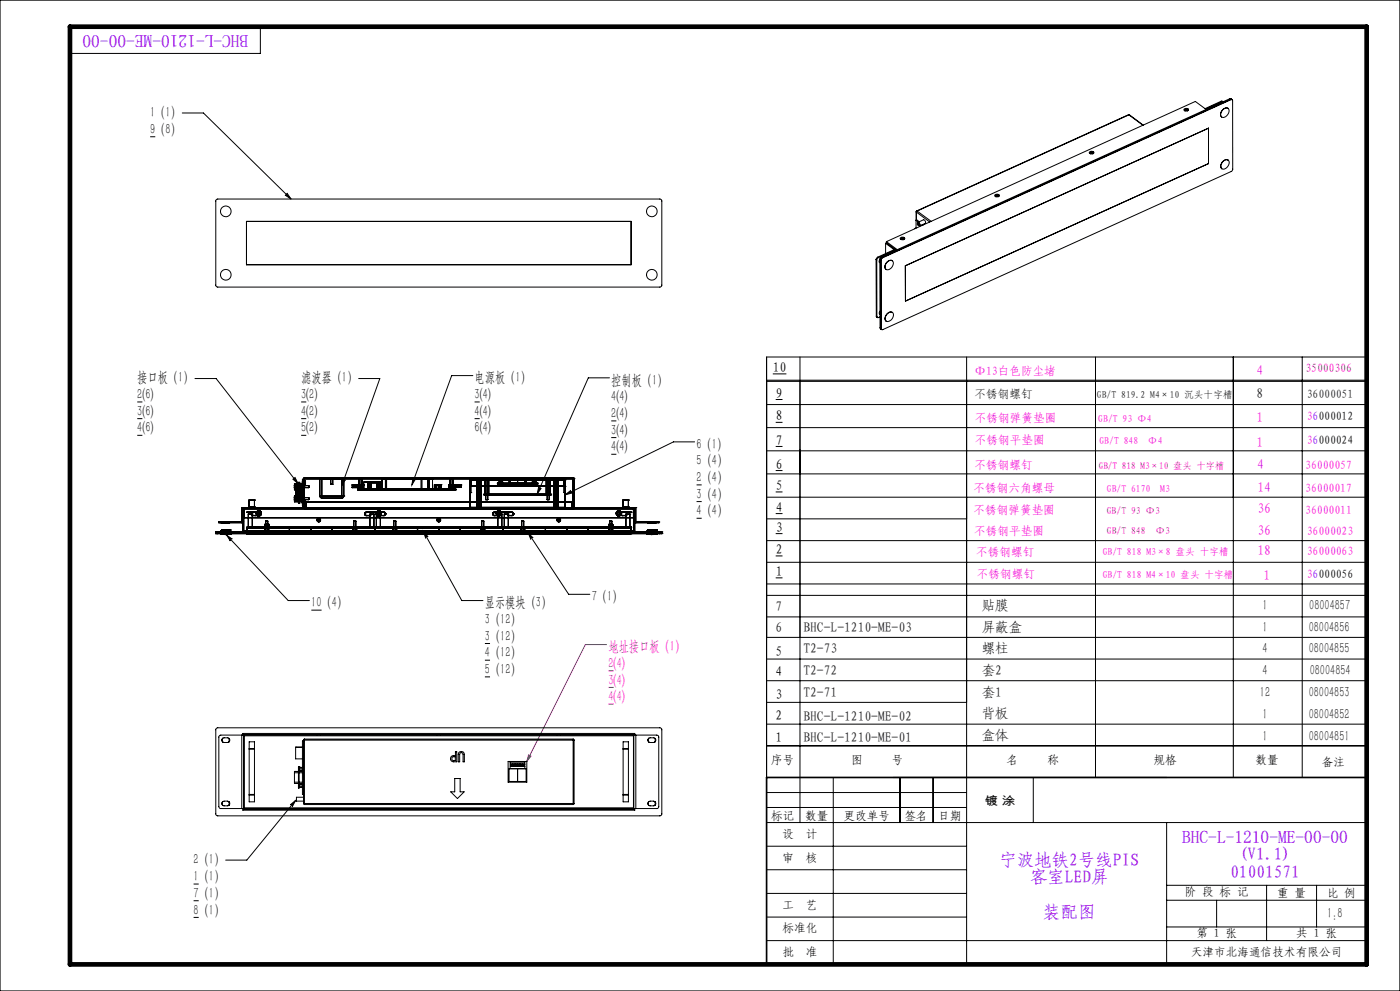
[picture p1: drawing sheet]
<svg xmlns="http://www.w3.org/2000/svg" width="420mm" height="297mm" viewBox="0 0 420 297" stroke-linecap="round" stroke-linejoin="round" font-family="sans-serif">
<defs><g id="words">
<g font-size="5.2" fill="#8000ff">
<text x="74.5" y="10.6" transform="rotate(-180 74.5 10.6)">BHC-L-1210-ME-00-00</text>
<text x="354.6" y="252.6">BHC-L-1210-ME-00-00</text>
<text x="371.7" y="257.8">(V1.1)</text>
<text x="299.8" y="259.5">宁波地铁2号线PIS</text>
<text x="369" y="263.1">01001571</text>
<text x="309" y="264.8">客室LED屏</text>
<text x="312.9" y="275.2">装配图</text>
</g>
<g font-size="4.4">
<text x="45" y="35.1">1（1）</text>
<text x="45" y="40.1">9（8）</text>
<text x="41.2" y="114.6">接口板（1）</text>
<text x="41.2" y="119.6">2(6)</text>
<text x="90.3" y="114.6">滤波器（1）</text>
<text x="90.3" y="119.6">3(2)</text>
<text x="142.4" y="114.6">电源板（1）</text>
<text x="142.4" y="119.6">3(4)</text>
<text x="183.4" y="115.3">控制板（1）</text>
<text x="41.2" y="124.6">3(6)</text>
<text x="90.3" y="124.6">4(2)</text>
<text x="142.4" y="124.6">4(4)</text>
<text x="183.4" y="120.3">4(4)</text>
<text x="183.4" y="125.3">2(4)</text>
<text x="41.2" y="129.6">4(6)</text>
<text x="90.3" y="129.6">5(2)</text>
<text x="142.4" y="129.6">6(4)</text>
<text x="183.4" y="130.3">3(4)</text>
<text x="183.4" y="135.3">4(4)</text>
<text x="209" y="134.4">6（1）</text>
<text x="209" y="139.4">5（4）</text>
<text x="209" y="144.5">2（4）</text>
<text x="209" y="149.5">3（4）</text>
<text x="209" y="154.5">4（4）</text>
<text x="93.4" y="182">10（4）</text>
<text x="145.5" y="182">显示模块（3）</text>
<text x="177.6" y="180.1">7（1）</text>
<text x="378.7" y="182.9">1</text>
<text x="392.8" y="182.7">08004857</text>
<text x="145.5" y="187">3（12）</text>
<text x="145.5" y="192">3（12）</text>
<text x="378.7" y="189.3">1</text>
<text x="392.6" y="189.3">08004856</text>
<text x="145.5" y="197">4（12）</text>
<text x="378.7" y="195.7">4</text>
<text x="392.6" y="195.8">08004855</text>
<text x="145.5" y="202">5（12）</text>
<text x="378.7" y="202.2">4</text>
<text x="392.9" y="202.2">08004854</text>
<text x="378" y="209">12</text>
<text x="392.6" y="209">08004853</text>
<text x="378.7" y="215.4">1</text>
<text x="392.6" y="215.4">08004852</text>
<text x="378.7" y="222.1">1</text>
<text x="392.6" y="222.1">08004851</text>
<text x="58.1" y="259.1">2（1）</text>
<text x="58.1" y="269.1">7（1）</text>
<text x="58.1" y="264.1">1（1）</text>
<text x="58.1" y="274.1">8（1）</text>
<text x="398.1" y="275.1">1:8</text>
</g>
<g font-size="4.4" fill="#f00">
<text x="182.6" y="195.2">地址接口板（1）</text>
<text x="182.6" y="200.2">2(4)</text>
<text x="182.6" y="205.2">3(4)</text>
<text x="182.6" y="210.2">4(4)</text>
</g>
<g font-size="4.1">
<text x="231.8" y="111.5">10</text>
<text x="232.7" y="119.2">9</text>
<text x="232.7" y="126">8</text>
<text x="232.7" y="133.2">7</text>
<text x="232.7" y="140.4">6</text>
<text x="232.7" y="146.9">5</text>
<text x="232.7" y="153.3">4</text>
<text x="232.7" y="159.3">3</text>
<text x="232.7" y="166">2</text>
<text x="232.7" y="172.6">1</text>
<text x="232.6" y="196.6">5</text>
<text x="232.6" y="202.5">4</text>
<text x="232.6" y="209.5">3</text>
<text x="232.6" y="215.9">2</text>
<text x="232.6" y="222.4">1</text>
</g>
<g font-size="4.1" fill="#f0f">
<text x="376.9" y="112.4">4</text>
<text x="376.9" y="126.5">1</text>
<text x="376.9" y="134.1">1</text>
<text x="377.1" y="140.5">4</text>
<text x="377.2" y="147.4">14</text>
<text x="377.2" y="153.8">36</text>
<text x="377.2" y="160.3">36</text>
<text x="377.2" y="166.4">18</text>
<text x="379.1" y="173.7">1</text>
</g>
<g font-size="4.1" fill="#191924">
<text x="376.9" y="119.4">8</text>
<text x="232.6" y="183">7</text>
<text x="294.5" y="182.9">贴膜</text>
<text x="232.6" y="189.3">6</text>
<text x="241" y="189.3">BHC-L-1210-ME-03</text>
<text x="294.5" y="189.3">屏蔽盒</text>
<text x="241" y="195.7">T2-73</text>
<text x="294.5" y="195.7">螺柱</text>
<text x="241" y="202.3">T2-72</text>
<text x="294.5" y="202.3">套2</text>
<text x="241" y="208.8">T2-71</text>
<text x="294.5" y="208.8">套1</text>
<text x="241" y="216">BHC-L-1210-ME-02</text>
<text x="294.5" y="215.2">背板</text>
<text x="294.5" y="221.8">盒体</text>
<text x="241" y="222.5">BHC-L-1210-ME-01</text>
</g>
<g font-size="3.5" fill="#f0f">
<text x="292.3" y="112.3">Φ13白色防尘堵</text>
<text x="392" y="126">36000012</text>
<text x="292.5" y="126.6">不锈钢弹簧垫圈</text>
<text x="292.5" y="133.1">不锈钢平垫圈</text>
<text x="392" y="133.1">36000024</text>
<text x="292.3" y="140.5">不锈钢螺钉</text>
<text x="391.6" y="140.5">36000057</text>
<text x="292.1" y="147.5">不锈钢六角螺母</text>
<text x="391.6" y="147.5">36000017</text>
<text x="292" y="154">不锈钢弹簧垫圈</text>
<text x="391.6" y="154">36000011</text>
<text x="292.3" y="160.3">不锈钢平垫圈</text>
<text x="392" y="160.3">36000023</text>
<text x="292.8" y="166.6">不锈钢螺钉</text>
<text x="392" y="166.4">36000063</text>
<text x="293" y="173.1">不锈钢螺钉</text>
<text x="392" y="173.1">36000056</text>
</g>
<text font-size="3.5" fill="#f00" x="391.6" y="111.6">35000306</text>
<g font-size="3.5" fill="#191924">
<text x="292.3" y="119.4">不锈钢螺钉</text>
<text x="392" y="119.4">36000051</text>
</g>
<g font-size="3.5">
<text x="231.4" y="229.1">序号</text>
<text x="255.4" y="229.1">图</text>
<text x="267.6" y="229.1">号</text>
<text x="302" y="229.1">名</text>
<text x="314.3" y="229.1">称</text>
<text x="346.1" y="229.1">规格</text>
<text x="376.7" y="229.1">数量</text>
<text x="396.5" y="229.7">备注</text>
<text x="231.4" y="245.7">标记</text>
<text x="241.6" y="245.7">数量</text>
<text x="253.1" y="245.7">更改单号</text>
<text x="271.4" y="245.7">签名</text>
<text x="281.5" y="245.7">日期</text>
<text x="295.4" y="241.1">镀 涂</text>
<text x="234.8" y="251.2">设</text>
<text x="241.7" y="251.2">计</text>
<text x="234.8" y="258.2">审</text>
<text x="241.7" y="258.2">核</text>
<text x="355.4" y="268.6">阶 段 标 记</text>
<text x="383.1" y="268.8">重 量</text>
<text x="398.1" y="268.7">比 例</text>
<text x="234.8" y="272.5">工</text>
<text x="241.7" y="272.5">艺</text>
<text x="234.8" y="279.5">标准化</text>
<text x="358.9" y="280.9">第 1 张</text>
<text x="388.9" y="280.9">共 1 张</text>
<text x="234.8" y="286.5">批</text>
<text x="241.7" y="286.5">准</text>
<text x="357.3" y="286.5">天津市北海通信技术有限公司</text>
</g>
<text font-size="2.9" fill="#191924" x="329.1" y="119.4">GB/T 819.2 M4×10 沉头十字槽</text>
<g font-size="2.9" fill="#f0f">
<text x="329.5" y="126.6">GB/T 93 Φ4</text>
<text x="329.8" y="133.1">GB/T 848</text>
<text x="344.4" y="133.1">Φ4</text>
<text x="332.1" y="147.5">GB/T 6170</text>
<text x="348.1" y="147.5">M3</text>
<text x="330.8" y="166.4">GB/T 818 M3×8 盘头 十字槽</text>
<text x="330.8" y="173.1">GB/T 818 M4×10 盘头 十字槽</text>
</g>
<g font-size="2.9" fill="#f00">
<text x="332" y="154">GB/T 93 Φ3</text>
<text x="332.1" y="160.1">GB/T 848</text>
<text x="346.6" y="160.1">Φ3</text>
</g>
<text font-size="2.8" fill="#f00" x="329.6" y="140.5">GB/T 818 M3×10 盘头 十字槽</text>
</g></defs>
<g fill="none" stroke="#000" stroke-width=".3">
<path d="M78.1 8v8h-57.1M54.7 33.9h6.3l26.3 25.8M45 41h1.6M86.1 58l1.2 1.7-1.7-1.2zM58.5 113.4h6.3l24.6 31.6M107.6 113.4h6.3l-11.3 32.1M141.9 112.6h-6.4l-11.9 32.7M182.8 113.2h-6.3l-15.4 34.9M230 113.9h180M230 107h180M230 114.3h180M231.8 112.1h4.1"/>
<path d="M232.7 119.7h2M240 107v139.5M290 107v182M328.6 107v126M370 107v126M390.7 107v126M41.2 120.5h1.5M41.2 125.5h1.5M41.2 130.5h1.5M90.3 120.5h1.6M90.3 125.5h1.6M90.3 130.5h1.6"/>
<path d="M142.4 120.5h1.5M142.4 125.5h1.5M183.4 126.1h1.5M183.4 131.1h1.5M183.4 136.1h1.5M208.4 132.4h-6.4l-32.5 15.9M230 135.1h180M230 121.2h180M230 128.2h180M232.7 133.8h2M232.7 126.6h2M87.9 143.6l.6-.5 .9 1.9z"/>
<path d="M102.8 143.5a.4 .4 0 0 0 .3 .5 .4 .4 0 0 0 .5-.2l-1 1.7zM123.9 143.3a.4 .4 0 0 0 .2 .5 .4 .4 0 0 0 .5-.2l-1 1.7zM127.1 159.3l1.3 1.6a.41 .41 0 0 0-.5-.1 .41 .41 0 0 0-.2 .5zM127.1 159.3l11.4 20.7h6.4M158.5 159.8l1.4 1.4a.4 .4 0 0 0-.5-.1 .4 .4 0 0 0-.2 .5zM158.5 159.8l12.1 18.3h6.4M161.6 146.1l.7 .3-1.2 1.7zM169.5 148.3l1.7-1.3 .3 .8zM209 145.3h1.5M209 150.3h1.5M209 155.3h1.5M230 149h180"/>
<path d="M230 155.5h60M230 142h180M232.7 141h2M232.7 147.4h2M232.7 153.9h2M232.7 159.9h2M68 160.4l1.7 1.2a.4 .4 0 0 0-.6 0 .4 .4 0 0 0 0 .5zM68 160.4l18.5 19.6h6.3M230 162h180M230 175h180M230 168.5h180M230 178.4h179.5"/>
<path d="M232.7 166.6h2M232.7 173.2h2M93.4 182.9h3.1M145.5 192.9h1.5M145.5 197.9h1.5M230 184.9h180M230 197.5h180M230 191h180M145.5 202.9h1.5M230 217h180M230 210.5h60M230 204h180"/>
<path d="M88.7 239.9l-14.7 17.9h-6.3M230 223.5h180M230 237.5h60M250 233v56M270 233v13.5M280 233v13.5M310 233v13.5M87.1 241.2l1.6-1.3-1 1.8a.4 .4 0 0 0-.1-.5 .4 .4 0 0 0-.5 0zM230 246.5h180M230 242h60M230 253.6h60M350 246.5v42.5"/>
<path d="M58.1 264.9h1.5M58.1 269.9h1.5M58.1 274.9h1.5M230 260.7h60M230 267.8h60M230 274.8h60M350 269.8h60M350 265.3h60M350 277.8h60M365 269.8v8M380 265.3v16.6M395 265.3v12.5"/>
<path d="M230 281.9h180"/>
</g>
<path d="M182 193.2h-6.4l-17.6 35M182.6 201h1.5M182.6 206h1.5M182.6 211h1.5M158.6 226.2l.7 .4-1.3 1.6z" fill="none" stroke="#f00" stroke-width=".3"/>
<path d="M0 0h420v297h-420zM230 107v126M268 233h82" fill="none" stroke="#000" stroke-width=".35"/>
<path d="M410 233h-180v56" fill="none" stroke="#000" stroke-width=".5"/>
<path d="M21 8h389v281h-389z" fill="none" stroke="#000" stroke-width="1.4"/>
<g fill="#000">
<path d="M-.1 43v1.7zM-.1 141.1v2.1zM-.1 145.5v2zM-.1 143.5v2.1zM-.1 147.8v1.9zM-.1 142.9v2.1zM-.1 144v1.3zM-.1 151.1v1.9zM-.1 229.7v1.9zM86.1 58l1.2 1.7-1.7-1.2z"/>
<path d="M-.1 157.3v2zM-.1 159.7v2zM-.1 161.6v2zM-.1 159.1v2zM-.1 160.2v1.3zM87.9 143.6l.6-.5 .9 1.9zM102.8 143.5a.4 .4 0 0 0 .3 .5 .4 .4 0 0 0 .5-.2l-1 1.7zM123.9 143.3a.4 .4 0 0 0 .2 .5 .4 .4 0 0 0 .5-.2l-1 1.7zM161.6 146.1l.7 .3-1.2 1.7zM169.5 148.3l1.7-1.3 .3 .8zM127.1 159.3l1.3 1.6a.41 .41 0 0 0-.5-.1 .41 .41 0 0 0-.2 .5zM158.5 159.8l1.4 1.4a.4 .4 0 0 0-.5-.1 .4 .4 0 0 0-.2 .5zM68 160.4l1.7 1.2a.4 .4 0 0 0-.6 0 .4 .4 0 0 0 0 .5zM87.1 241.2l1.6-1.3-1 1.8a.4 .4 0 0 0-.1-.5 .4 .4 0 0 0-.5 0z"/>
</g>
<path d="M158.6 226.2l.7 .4-1.3 1.6z" fill="#f00"/>
<g fill="none" stroke="#000" stroke-width=".3">
<path d="M338.5 34.4h.3M338.5 34.4h.2M338.5 34.4l-63.5 28.8M338.7 34.4h.1M338.7 34.4l-63.6 28.8M338.7 34.4l4.2 3.1M338.8 34.4l4.2 3.1M355.2 32.7a.62 .62 0 0 1 .8-.3 .62 .62 0 0 1 .4 .7 .66 .66 0 0 1-.7 .2 .66 .66 0 0 1-.5-.6zM355.4 33.1a.61 .61 0 0 1 .9 0M355.5 33.2l-.1-.1a.47 .47 0 0 1 .5-.3 .47 .47 0 0 1 .4 .4M355.5 33.2l.3-.2 .4 .2M361.8 32.8l-3.2-2.4-92.7 42"/>
<path d="M366.1 34.3l.4 .8M366.4 30.3l.5 .2M366.4 30.3l-4.9 2.3M366.4 30.3l.2 .2M366.6 30.5h.3M366.6 30.5l-4.9 2.2M366.9 32.9a.98 .98 0 0 1 1.2-.5 .98 .98 0 0 1 .6 1.3 1.52 1.52 0 0 1-2.4 1.2l-.1-.9zM368.4 32.5a1.8 1.8 0 0 0-2.3 1.8M368.4 32.5h.1M368.9 29.6l.6 .2M368.9 29.6l.3 .2M368.9 29.6l-104.5 47.4"/>
<path d="M369.2 29.8h.3M369.2 29.8l.1 .1M369.2 29.8l-104.5 47.3M369.3 29.9h.3l.2 .3v20.6l-.4 .6-104.5 47.4h-.4l-.1-.3M369.3 29.9l-104.5 47.4M369.5 29.8l.1 .1M64.8 59.9l.4-.2h132.8l.5 .4v25.5l-.5 .4h-132.8l-.5-.4zM298.5 58.4a.64 .64 0 0 1 .8-.3 .64 .64 0 0 1 .4 .7 .69 .69 0 0 1-.8 .2 .69 .69 0 0 1-.4-.6zM298.6 58.8a.61 .61 0 0 1 1 0M298.7 58.9a.43 .43 0 0 1 .4-.4 .43 .43 0 0 1 .4 .4M298.8 58.9l.2-.2 .5 .2M326.9 45.5a.63 .63 0 0 1 .8-.2 .63 .63 0 0 1 .3 .7 .83 .83 0 0 1-1.2-.3z"/>
<path d="M327.1 46.1a.43 .43 0 0 1 .4-.5 .43 .43 0 0 1 .4 .5M327.1 46.1l.3-.2 .4 .2M328 45.9a.64 .64 0 0 0-1 .1M366.5 50.5v.1M366.9 48.4a1.01 1.01 0 0 1 1.5-.5 1.01 1.01 0 0 1 .2 1.6 1.38 1.38 0 0 1-2.2 .8l-.1-.7zM368.4 48a1.72 1.72 0 0 0-1.8 .6 1.72 1.72 0 0 0-.1 1.9M73.9 66.4h115.4v12.9h-115.4zM262.8 77.8l.2 .1M262.8 77.8l.1 17M263 77.9l.1 17M263.3 77.1l-.5 .7M263.3 77.1l.2 .1"/>
<path d="M263.5 77.2l-.5 .7M263.8 78.6h.2M263.9 77.7l-.2 .7 .3 .3M263.9 77.7l.3 .2M263.9 77.7l.1 20.5M264.2 77.9l.1 .1M264.2 77.9l.1 20.5M264.3 78l.1 20.5M264.4 77l-.5 .7M264.4 77l.3 .1M264.7 77.1l-.5 .8M264.7 77.1l.1 .2"/>
<path d="M264.8 77.3l-.5 .7M265.7 72.9l2.6 1.9-5 2.3M265.7 72.9v3.1M265.9 78.8a1.19 1.19 0 0 1 2-.3 1.78 1.78 0 0 1-2.2 2.2l-.2-1zM265.9 72.8l2.6 1.9v.3M265.9 72.8l-.2 .1M265.9 72.4v.4M265.9 72.4l3.3 2.4M267.7 78.1a1.73 1.73 0 0 0-1.8 .7 1.73 1.73 0 0 0-.1 1.9M267.7 78.1h.1M268.5 75l-5 2.2M268.5 75v.1"/>
<path d="M268.6 74.8v.3M270.1 71.3a.73 .73 0 0 1 .8-.2 .73 .73 0 0 1 .5 .5 .7 .7 0 0 1-.8 .3 .7 .7 0 0 1-.5-.6zM270.3 71.7a.62 .62 0 0 1 1 0M270.3 71.8a.41 .41 0 0 1 .4-.5 .41 .41 0 0 1 .4 .5M270.4 71.8a.39 .39 0 0 1 .4-.2 .39 .39 0 0 1 .3 .2M271.6 79.7l90.9-41.3v10.6l-90.9 41.2zM274.5 68.5h-.1M274.7 68.4l-.2 .1M274.8 66l.8 .6M274.8 66l.2-.1 .8 .6M274.8 66v2.4M274.8 63.5l.1 .1"/>
<path d="M274.8 63.5v2.5M274.9 63.6l4 2.9M274.9 63.6v2.3M275 63.2l-.2 .3M275 63.2h.1M275.1 63.2l-.2 .4M275.1 63.2l4.2 3.1M275.3 66.9l-.1 .3 .4 .4M275.4 66.6a.59 .59 0 0 1 .5 .4 .59 .59 0 0 1-.2 .7l-.4-.6zM275.4 66.6l1.7-.7a.79 .79 0 0 1 .5 1.1l-1.7 .7M275.5 66.8l.4 .4-.1 .3-.4-.4zM276.6 67.4l.2 .1"/>
<path d="M276.9 67.3l.1 .1M262.9 94.8l.3 .4M262.9 94.8l.2 .1M263.1 94.9l.2 .3 .7-.2M263.8 94.1h.2M264 93.3l-.2 .4 .2 .5M264 98.2l.4 .5M264 98.2l.3 .2M264.3 98.4l.1 .3M264.3 98.4l.1 .1M264.4 98.7l.1 .1M266.2 94a1.01 1.01 0 0 1 1.5-.4 1.01 1.01 0 0 1 .2 1.5 1.41 1.41 0 0 1-2.3 .9v-1.1z"/>
<path d="M267.7 93.7a1.71 1.71 0 0 0-1.8 .6 1.71 1.71 0 0 0 0 1.9M64.7 159.3h.6M64.7 159.8h.6M64.7 159.9h.6M64.7 159.3h.1M64.7 159.8h.1M64.7 159.9h.1M64.7 159.3v.6M65.3 159.3h132.6M65.3 159.8h132.6M65.3 159.3v.6M65.3 159.9h132.6"/>
<path d="M65.7 156.3h.6M65.7 156.7h.6M65.7 156.3h.1M65.7 156.7h.1M65.7 156.3v.4M66.1 159.9h3.3zM66.1 159.9v.1M66.3 156.3h6.2M66.3 156.7h6.2M66.3 156.3v.4M66.3 159.3h.1M66.5 159.3h2.5z"/>
<path d="M66.5 159.8h2.5zM66.5 159.9h2.5zM66.5 158.9l-.2 .4M66.5 158.9h.1M66.5 159.3h.1M66.5 158.9h1.1M66.5 158.9v1M66.5 156.3h.7zM66.5 156.7h.7zM66.5 156.3v.4M66.6 159.9l.1 .1M66.6 159.9h2.2z"/>
<path d="M66.6 158.9h2.2zM66.6 158.9v1M67.2 156.3v.4M67.6 158.9h.3M67.6 158.9v.4M67.6 159.3h.3M67.6 159.3h.1M67.6 158.9h.1M67.9 158.9v.4M67.9 159.3h.1M67.9 158.9h1.1M67.9 158.9h.1"/>
<path d="M68.2 156.3h.7zM68.2 156.7h.7zM68.2 156.3v.4M68.8 158.9v1.1l-1.1 .1M68.9 156.3v.4M69 158.9l.2 .4M69 158.9h.1M69 159.3h.1M69 158.9v.4M69 159.3v.6M69.1 159.3h.1M69.2 159.3h-.1"/>
<path d="M69.2 159.3h.1M69.4 159.9l-1.7 .3-1.6-.2M72.5 152.1h.1M72.5 156.3h.1M72.5 156.7h.1M72.5 152.1h118.2M72.5 152.1v4.2M72.8 156.3l-.3 .4M72.8 156.3h.1M72.8 152.1h.1M72.8 159.3h.1M72.8 152.1v7.2"/>
<path d="M73.1 152.1h.1M73.1 159.1h.1M73.1 159.1h117M73.1 152.1v7M73.2 152.1v.4M73.2 152.1h.1M73.2 155.1h.1M73.2 152.5h.1M73.2 155.1h116.8M73.2 152.5v2.6M73.2 152.5h116.8M73.8 159.3h.1"/>
<path d="M73.8 159.1h.1M73.8 159.1v.2M73.9 159.3h.1M73.9 159.8h.1M73.9 159.9h.1M73.9 159.3v.6M74 158.1h.1M74 159.8h.1M74 158.1h115.2M74 158.1v1.7M74.1 153.5h.1M74.1 153.6h.1"/>
<path d="M74.1 153.5h2.6M74.1 153.5v.1M74.1 153.6h2.6M74.2 157.9h.1M74.2 158.1h.1M74.2 157.9h5.5M74.2 157.9v.2M74.4 159.3h.1M74.4 159.1h.1M74.4 159.1v.2M74.5 157.9h.1M74.5 154.1h.1"/>
<path d="M74.5 154.1h1.2M74.5 154.1v3.8M74.8 149.8v.2M74.8 151.9v.2M74.8 152.1h.1M74.8 151.9h.1M74.8 149.8h.1M74.8 150h.1M74.8 150h1.5M74.8 149.8h1.5M74.8 151.9h1.5M74.8 150v2.1"/>
<path d="M75.6 154.5h.1M75.6 154.5h1.1M75.7 157.9h.1M75.7 154.1h.1M75.7 154.1v3.8M76.3 149.8v.2M76.3 151.9v.2M76.3 152.1h.1M76.3 151.9h.1M76.3 149.8h.1M76.3 150h.1M76.3 150v2.1"/>
<path d="M76.7 153.6l.5 .3M76.7 153.5l.5 .4M76.7 153.5h.1M76.7 153.6h.1M76.7 154.5h.1M77.2 154.1l-.5 .4M77.2 153.9h.1M77.2 154.1h.1M77.2 153.9v.2M77.2 154.1v.3l-.5 .1M79.3 157.8h1.5zM79.3 157.9h1.5z"/>
<path d="M79.3 157.8v.1M79.4 157.2h.3M79.4 157.5h.3M79.4 157.2h.4M79.4 157.5h.4M79.4 157.2v.3M79.4 159.3h1.2zM79.4 158.1h1.2zM79.4 158.1v1.2M79.4 157.5l.1 .3M79.5 157.5h.5M79.5 157.2h.5"/>
<path d="M79.5 157.5h.1M79.5 157.2h.1M79.5 157.2v.3M79.5 157.1h.1M79.5 157.6h1zM79.5 157.8h1zM79.5 157.1h1.1zM79.5 157.6h1.1zM79.5 157.1l-.1 .1M79.7 157.9h.7M79.7 158.1h.7M79.7 157.2h1"/>
<path d="M79.7 157.5h1M79.7 157.9h.1M79.7 158.1h.1M79.7 157.2v.3M79.7 157.9v.2M79.7 159.3h.7zM79.7 158.1h.7zM79.7 159.3h.6zM79.7 156.2h.6zM79.7 157.8h.7zM79.7 157.9h.7zM79.7 157.6h.7z"/>
<path d="M79.7 157.1h.6zM79.7 157.6h.6zM79.7 156.2v3.1M79.8 157.2h.6M79.8 157.5h.6M79.8 157.2v.3M80 157.5h.6M80 157.2h.6M80 157.2v.3M80.3 156.2v3.1M80.4 157.6v2.2M80.4 157.8h.1"/>
<path d="M80.4 157.6h.1M80.4 157.2h.3M80.4 157.5h.3M80.4 157.9h.1M80.4 159.8h.1M80.4 158.1h.1M80.4 157.2v.3M80.4 157.9h25.6M80.5 159.8h.1M80.5 158.1h.1M80.5 158.1v1.7M80.6 157.1h.1"/>
<path d="M80.6 157.5h.1M80.6 157.2h.1M80.6 157.1v.1M80.6 157.2l-.1 .6M80.6 158.1v1.2M80.6 157.5v.1M80.7 157.2v.3M80.8 157.8v.1M86.8 158.1v1.7M86.9 159.8h.1M86.9 158.1h.1M88.3 146.5v.3"/>
<path d="M88.3 145v.4M88.3 145.5v.2zM88.3 146v.2zM88.3 150.1v.3M88.3 148.6v.4M88.3 150v.2M88.3 148.7v.3M88.3 149.1v.2zM88.3 149.8h.1M88.3 146.8h.1M88.3 145h.1M88.3 150.4h.1"/>
<path d="M88.3 148.6h.1M88.3 148.7h.1M88.3 150.2h.1M88.3 150h1.2M88.3 145.7h1.2M88.3 145.5h1.2M88.3 146.2h1.2M88.3 146h1.2M88.3 149.3h1.2M88.3 149.1h1.2M88.3 149.8h1.2M88.3 149.6h1.2"/>
<path d="M88.3 146.5h1.2M88.3 145.4h1.2M88.3 145h1.2M88.3 148.6h2.4M88.3 149h1.2M88.3 150.1h1.2M88.3 150.4h1.2M88.3 145.4v1.1M88.3 149v1.1M88.3 150.2h1.2M88.3 148.7h1.2M88.7 147.6v.2z"/>
<path d="M88.7 148.6h.1M88.7 148.1h.1M88.7 147.2h.1M88.7 148.4h.1M88.7 146.9h.1M88.7 147.8h2M88.7 147.6h2M88.7 146.9v1.7M88.7 146.9h2M88.7 148.1h2M88.7 147.2h2M88.7 148.4h2"/>
<path d="M88.9 146.8v1.2zM88.9 147v.7zM88.9 148h2.2M88.9 147.7h2.2M88.9 147h2.2M89.5 149.1v.2zM89.5 149.8h.1M89.5 150v.2M89.5 148.7v.3h-1.2M89.5 149.2v.5zM89.5 148.2v.2M89.5 150.6v.2"/>
<path d="M89.5 150.1v.3M89.5 148.6v.4M89.5 145.6v.5zM89.5 144.8v2.4M89.5 144.6v.2M89.5 146.5v.3M89.5 145v.4M89.5 145.5v.2zM89.5 146v.2zM89.5 150.2h.1M89.5 148.7h.1M89.5 148.2h.1"/>
<path d="M89.5 150.8h.1M89.5 148.6h.1M89.5 150.4h.1M89.5 144.6h.1M89.5 147.2h.1M89.5 146.8h.1M89.5 145h.1M89.5 146.1h.2M89.5 145.6h.2M89.5 149.7h.2M89.5 149.2h.2M89.5 148.4h.2"/>
<path d="M89.5 144.8h.2M89.5 148.4v2.2M89.5 147.2h.2M89.5 144.6h.2M89.5 148.2h.2M89.5 150.6h.2M89.5 150.8h.2M89.7 146.5v.3M89.7 145v.4M89.7 148.6v.4M89.7 150.1v.3M89.7 144.8v2.4"/>
<path d="M89.7 144.6v.2M89.7 145.6v.5zM89.7 148.2v.2M89.7 150.6v.2M89.7 149.2v.5zM89.7 145h.1M89.7 146.8h.1M89.7 148.6h.1M89.7 150.4h.1M89.7 145.4h.1M89.7 146.3h.1M89.7 149.9h.1"/>
<path d="M89.7 149h.1M89.7 147.2h.1M89.7 144.6h.1M89.7 150.8h.1M89.7 148.2h.1M89.7 145.9h1M89.7 146.5h1M89.7 145.4h1M89.7 148.4v2.2M89.7 145h1M89.7 149h1M89.7 150.1h1"/>
<path d="M89.7 150.4h1M89.7 146.3h1M89.7 149.5h1M89.7 149.9h1M90.7 147.6v.2zM90.7 148.6v.4M90.7 150.1v.3M90.7 144.3v.7zM90.7 150.3v.7zM90.7 146.5v.3M90.7 145v.4M90.7 148.1h.1"/>
<path d="M90.7 148.4h.1M90.7 147.2h.1M90.7 149h.1M90.7 149.9h.1M90.7 148.6h.1M90.7 150.4h.1M90.7 151.7h.1M90.7 143.6h.1M90.7 146.8h.1M90.7 145h.1M90.7 145.4h.1M90.7 146.3h.1"/>
<path d="M90.7 146.9h.1M90.7 145h.4M90.7 144.3h.6M90.7 151h1M90.7 150.3h.4M90.7 143.6h.4M90.7 143.6v8.1M90.7 151.7h.4M91.1 150.4v.5zM91.1 144.4v.5zM91.1 146.8v1.2zM91.1 152.1h.2z"/>
<path d="M91.1 143.5h.2M91.1 147v.7zM91.1 145.6v.6zM91.1 149.2v.6zM91.1 150.3v.7zM91.1 144.3v.7zM91.1 151h.1M91.1 145.7h.1M91.1 149.6h.1M91.1 144.3h.1M91.1 152.1h.1M91.1 143.5h.1"/>
<path d="M91.1 143.6h.1M91.1 151.7h.1M91.1 150.4h.6M91.1 150.9h.6M91.1 144.4h.6M91.1 144.9h.6M91.1 146.8h-2.8M91.1 145.7h.2M91.1 149.8h1.5M91.1 149.6h.2M91.1 149.2h1.5M91.1 145.6h1.5"/>
<path d="M91.1 146.2h1.5M91.1 143.5v8.6M91.3 151h.4M91.3 150.5v.9v-.2M91.3 150.5v.9M91.3 144v1.3zM91.3 150v1.3zM91.3 143.2l-.2 .3M91.3 143.2v.3M91.3 151h.1M91.3 143.2h.1M91.3 143.5h.1"/>
<path d="M91.3 144.3h.1M91.3 151.2h.1M91.3 150.5h.1M91.3 151.4h.1M91.3 152.5h.1M91.3 145.7h.1M91.3 149.6h.1M91.3 151.4h.4M91.3 150h.4M91.3 151.3h.4M91.3 144h.4M91.3 145.3h.4"/>
<path d="M91.3 143.2h80.6M91.3 143.5h80.6M91.3 143.5v9M91.3 151.2h.4M91.4 157.9h.1M91.7 150.5v.9v-.2M91.7 150.5v.9M91.7 152.1l-.4 .4M91.7 150.4v.5zM91.7 144.4v.5zM91.7 150v1.3zM91.7 144v1.3z"/>
<path d="M91.7 151h.1M91.7 151.2h.1M91.7 150.5h.1M91.7 152.1h.1M91.7 151.4h.1M91.7 150.5v1.6M91.8 152.1v.4zM91.8 150.5h.1M91.8 150.5h80.1M91.8 150.5v2M92 157.9h.1M92.6 149.2v.6z"/>
<path d="M92.6 145.6v.6zM93.2 159.8h.1M93.2 158.1h.1M93.2 158.1v1.7M93.2 157.9h.1M93.3 159.8h.1M93.3 158.1h.1M93.3 158.1v1.7M94.4 157.9h.1M95 157.9h.1M96 148.7h.6M96 143.6h.6z"/>
<path d="M96 143.5h.6M96 148.7v.3l.6 .3M96 148.7h.1M96 143.5h.1M96 143.5v5.2M96.6 143.5h1.6M96.6 143.6h1.6M96.6 148.7v.6M96.6 149.3h.1M96.6 149.3h6M96.6 143.6h6M96.6 143.5v5.2"/>
<path d="M96.6 148.7h6M98.2 143.5h2.6M98.2 143.6h2.6M98.2 143.5v.1M99.1 143.5h.9zM99.1 143.6h.9zM99.1 143.5v.1M99.2 143.5h.6zM99.2 145.2h.6zM99.2 143.5v1.7M99.6 159.8h.1M99.6 158.1h.1"/>
<path d="M99.6 158.1v1.7M99.7 159.8h.1M99.7 158.1h.1M99.7 158.1v1.7M99.8 143.5v1.7M100 143.5v.1M100.8 143.5h1.7M100.8 143.6h1.7M100.8 143.5v.1M102.5 143.5h.7M102.5 143.5l.1 5.2M102.6 148.7h.6"/>
<path d="M102.6 143.6h.6zM102.6 148.7v.6M102.6 149.3h.1M103.2 148.7l-.2 .3-.4 .3M103.2 148.7h.1M103.2 143.5h.1M103.2 143.5v5.2M105.7 145.3h.1M105.7 145.4h.1M105.7 145.9v.3zM105.7 145.3h3.3M105.7 145.9h1.8"/>
<path d="M105.7 146.2h1.8M105.7 145.4h1.8M105.7 145.3v.1M105.8 158.1h1.2zM105.8 159.3h1.2zM105.8 158.1v1.2M106 159.8h.1M106 158.1h.1M106 158.1v1.7M106 157.9h.9M106 158.1h.9M106 157.9h.1"/>
<path d="M106 157.9v1.9M106.1 158.1h.7zM106.1 159.3h.7zM106.2 159.3h.6zM106.2 156.2h.6zM106.2 156.2v3.1M106.8 156.2v3.1M106.8 158.1v1.2M106.9 157.9h.1M106.9 158.1h.1M106.9 157.9h5.4M106.9 157.9v.2"/>
<path d="M107 158.1v1.2M107.5 145.9v.3zM107.5 145.4h.1M107.5 146.9h.1M107.5 146.6h.1M107.5 145.3h.1M107.5 146.9h29M107.5 145.3v1.6M107.5 146.6h29M107.6 143.5h1.1zM107.6 146.6h1.1zM107.6 143.5v3.1"/>
<path d="M107.8 146.6h.7zM107.8 146.9h.7zM107.8 146.6v.3M107.9 146.6h.5zM107.9 143.5h.5zM107.9 143.5v3.1M108.4 146.9h.1zM108.4 145.3h.1zM108.4 143.5v3.4M108.5 146.9h.2zM108.5 145.3h.2zM108.5 145.3v1.6"/>
<path d="M108.7 143.5v3.1M108.7 145.3v1.6M109 146.6h.1M109.1 146.9h.1M109 145.3h.1M109 145.3l.1 1.6M109.1 146.6h.1M109.1 145.3h.1M109.1 144.6h.1M109.1 144.6h5M109.1 144.6v2M109.3 144.4l-.2 .2"/>
<path d="M109.3 144.4h.1M109.3 144.4h4.6M109.4 154.1l.1 .3 .4 .1M109.4 154.1h.1M109.4 153.9h.1M109.4 153.9v.2M109.5 154.1l.4 .4M109.5 153.9h.1M109.5 154.1h.1M109.5 153.9v.2M109.6 146.6h.1M109.6 146.9h.1"/>
<path d="M109.6 146.6v.3M109.9 146.6h.2zM109.9 146.9h.2zM109.9 146.6v.3M109.9 153.6l-.4 .3M109.9 153.5l-.5 .4M109.9 153.5h.1M109.9 153.6h.1M109.9 154.5h.1M109.9 153.5h5.2M109.9 153.6h5.2M109.9 154.5h1.1"/>
<path d="M110.1 146.6v.3M110.3 146.6h.1M110.3 146.9h.1M110.3 146.6v.3M110.4 146.6v.3M110.4 146.6h.1M110.4 146.9h.1M110.5 146.6h.1M110.5 146.9h.1M110.5 144.7h.1M110.5 144.7v2.2M110.5 144.7h3.5"/>
<path d="M110.8 146.6h.1M110.8 146.9h.1M110.8 146.6v.3M110.8 144.7h.1M110.8 144.7v2.2M111 146.6h.1M111 146.9h.1M111 144.7h.1M111 154.5h.1M111 157.9h.1M111 154.1h.1M111 144.7v2.2"/>
<path d="M111 154.1v3.8M111 154.1h1.2M111.1 144.7h.3v2.2h-.3zM111.2 146.6h.1M111.2 146.9h.1M111.2 146.9v-2.2l.1 2.2M111.3 146.6h.1M111.4 144.7v2.2M112.2 157.9h.1M112.2 154.1h.1M112.2 154.1v3.8M112.3 157.9h.1"/>
<path d="M112.3 158.1h.1M112.3 157.9v.2M112.4 158.1h.1M112.4 159.8h.1M112.4 158.1v1.7M112.5 153.5h.1M112.5 153.6h.1M112.5 153.5v.1M112.5 157.9h.1M112.5 158.1h.1M112.5 157.9v.2M112.5 157.9h5.5"/>
<path d="M112.9 157.9h.1M112.9 154.1h.1M112.9 154.1h1.2M112.9 154.1v3.8M113 146.6h.1M113 146.9h.1M113 144.7h.1M113 144.7v2.2M113.2 146.6h.1M113.2 146.9h.1M113.2 146.6v.3M113.4 146.6h.3z"/>
<path d="M113.4 146.9h.3zM113.4 144.7h.3v2.2h-.3zM113.9 144.4l.2 .2M113.9 144.4h.1M114 146.6h.1M114 146.9h.1M114 144.7h.1M114 144.7v2.2M114.1 154.5h.1M114.1 154.5h1M114.1 157.9h.1M114.1 154.1h.1"/>
<path d="M114.1 154.1v3.8M114.1 146.6h.1M114.1 144.6h.1M114.1 144.6v2M114.5 146.6h.1M114.5 146.9h.1M114.5 143.6h.1M114.5 143.6v3.3M114.5 143.6h15.3M115.1 153.6l.4 .3M115.1 153.5l.5 .4M115.1 153.5h.1"/>
<path d="M115.1 153.6h.1M115.1 154.5h.1M115.5 154.1l-.4 .4M115.5 153.9h.1M115.5 154.1h.1M115.5 153.9v.2M115.6 154.1l-.5 .4M115.6 143.6h.4zM115.6 146.9h.4zM115.6 154.1h.1M115.6 153.9h.1M115.6 143.6v3.3"/>
<path d="M115.6 153.9v.2M116 143.6v3.3M117.8 159.3h1.2zM117.8 158.1h1.2zM117.8 158.1v1.2M118 157.9h.9M118 158.1h.9M118 157.9h.1M118 158.1h.1M118 157.9l.1 1.4M118.1 159.3h.7zM118.1 158.1h.7z"/>
<path d="M118.1 159.3h.6zM118.1 156.2h.6zM118.1 156.2v3.1M118.7 156.2v3.1M118.8 158.1v1.7M118.8 159.8h.1M118.8 158.1h.1M118.9 157.9h.1M118.9 159.8h.1M118.9 158.1h.1M118.9 157.9h25.5M118.9 157.9v1.9"/>
<path d="M119 158.1v1.2M125.2 158.1v1.7M125.3 159.8h.1M125.3 158.1h.1M126.3 143.6h.3zM126.3 146.9h.3zM126.3 143.6v3.3M126.6 143.6v3.3M128.3 143.6h.4zM128.3 146.9h.4zM128.3 143.6v3.3M128.7 143.6v3.3"/>
<path d="M129.8 146.6h.1M129.8 146.9h.1M129.8 143.6h.1M129.8 143.6v3.3M129.8 146.6v.3M129.9 157.9h.1M130.1 146.6h.1M130.1 146.9h.1M130 146.6v.3M130.2 146.6h.2zM130.2 146.9h.2zM130.2 146.6v.3"/>
<path d="M130.3 146.9h.1M130.3 146.6v.3M130.3 146.6h.1M130.3 146.6h2M130.3 145.3h.1M130.3 145.3h2M130.3 145.3v1.6M130.4 146.6h.1M130.4 146.6h.7M130.4 146.6h2M130.4 146.9h.1M130.4 145.3h.7"/>
<path d="M130.4 145.3h2M130.4 146.6v.3M130.5 146.6h.1M130.5 146.9h.1M130.5 157.9h.1M130.5 146.6v.3M130.6 146.6h.1M130.6 146.9h.1M130.6 146.6v.3M130.7 146.6h.1M130.7 146.9h.1M130.7 146.9h.2z"/>
<path d="M130.7 145.3h.2zM130.7 145.3v1.6M130.8 146.6h.1M130.7 146.9h.3zM130.7 145.3h.3zM130.8 146.9h.1M130.8 146.6v.3M130.9 146.6h.1M130.9 146.9h.1M130.9 145.3v1.6M131 146.6h.1M131 146.9h.1"/>
<path d="M131.1 146.6h.1M131.1 146.6h.6M131.1 146.9h.6M131.1 146.9h.1M131.1 145.3h.6M131.1 145.3l-.1 1.6M131.1 146.6v.3M131.4 146.6h.1M131.4 146.9h.1M131.4 146.6v.3M131.5 146.6h.1M131.5 146.9h.1"/>
<path d="M131.5 146.6v.3M131.6 146.6h.1M131.6 146.9h.1M131.6 146.6v.3M131.6 158.1v1.7M131.7 146.6h.1M131.7 146.9h.1M131.7 159.8h.1M131.7 158.1h.1M131.7 157.9h.1M131.7 146.6h.7M131.7 145.3h.7"/>
<path d="M131.7 145.3v1.6M131.7 146.9h.2zM131.7 145.3h.2zM131.8 146.6h.1M131.8 146.9h.1M131.8 146.9h.2zM131.8 145.3h.2zM131.8 145.3v1.6M131.8 146.6v.3M131.9 146.6h.1M131.9 146.9h.1M131.9 145.3v1.6"/>
<path d="M132 146.9h.1M132 145.3v1.6M132 146.6h.1M132 146.6v.3M132.1 146.6h.1M132.1 146.9h.1M132.1 146.6v.3M132.2 146.9h.1M132.2 146.6h.1M132.2 146.6v.3M132.3 146.6h.1M132.3 145.3h.1"/>
<path d="M132.3 145.3v1.6M132.4 146.9h.1M132.4 146.6h.1M132.4 145.3h.1M132.4 145.3v1.6M132.4 146.6v.3M132.5 146.6h.1M132.5 146.9h.1M132.5 146.6v.3M132.6 146.6h.1M132.6 146.9h.1M132.6 146.6v.3"/>
<path d="M132.7 146.6h.1M132.7 146.9h.1M132.7 146.6v.3M132.8 146.6h.1M132.8 146.9h.1M132.9 146.6h.1M132.9 146.9h.1M132.8 157.9h.1M132.8 146.6v.3M132.9 146.6v.3M133 146.6h.1zM133 146.6h.1"/>
<path d="M133 146.9h.1M133 146.9h.1zM133 146.6v.3M133.1 146.6h.1M133.1 146.9h.1M133.1 146.6v.3M133.2 146.6h.1M133.2 146.9h.1M133.2 146.6v.3M133.2 146.6h.2zM133.2 146.9h.2zM133.3 146.6h.1"/>
<path d="M133.3 146.9h.1M133.3 146.6v.3M133.5 146.6h.1M133.5 146.9h.1M133.4 146.6v.3M133.4 157.9h.1M133.6 146.6h.1M133.6 146.9h.1M133.5 146.6v.3M133.6 146.6v.3M133.7 146.6h.1M133.7 146.9h.1"/>
<path d="M133.7 146.6h.3zM133.7 146.9h.3zM133.7 146.6v.3M133.8 146.6h.1M133.8 146.9h.1M133.8 146.6v.3M133.9 146.6h.1M133.9 146.9h.1M133.9 146.6v.3M134.1 146.6h.1M134 146.9h.1M134.1 146.9h.1"/>
<path d="M134 146.6v.3M134.1 146.6v.3M134.2 146.6h.1M134.2 146.9h.1M134.2 146.6v.3M134.3 146.6h.1M134.3 146.9h.1M134.3 146.6v.3M134.8 146.6h.1M134.8 146.9h.1M134.8 145.3h.1M134.8 145.3v1.6"/>
<path d="M134.8 145.3h3.4M134.9 143.5h1.1zM134.9 146.6h1.1zM134.9 143.5v3.1M135.1 146.6h.7zM135.1 146.9h.7zM135.1 145.3v1.6M135.1 146.9h.2zM135.1 145.3h.2zM135.1 143.1l.9 .1zM135.2 146.6h.5zM135.2 143.5h.5z"/>
<path d="M135.2 143.5l-.1 3.4M135.3 146.9h.2zM135.3 145.3h.2zM135.3 145.3v1.6M135.5 145.3v1.6M135.5 143.1v.1M135.6 143.2h.6zM135.6 143.1h.6zM135.6 143.1v.1M135.7 143.5v3.1M135.8 146.6v.3M136 143.5v3.1"/>
<path d="M136.2 143.1v.1M136.4 146.6h.1M136.4 146.9h.1M136.4 145.3h.1M136.4 145.3v1.6M136.4 145.9v.1zM136.4 145.4h.1M136.4 143.2h.1M136.4 143.1h.1M136.4 145.9h1.8M136.4 146h1.8M136.4 143.1v.1"/>
<path d="M136.4 145.4h1.8M136.6 143.2h.1M136.6 143.1h.1M136.6 143.1v.1M137 143.2h.1M137 143.1h.1M137 143.1v.1M137.2 143.1v.1M137.5 143.2h.9M137.5 143.1h.9M137.5 143.2h.1M137.5 143.1h.1"/>
<path d="M137.5 143.1v.1M137.9 143.2h.5M137.9 143.1h.5M137.9 143.2h.1M137.9 143.1h.1M137.9 143.1v.1M138 159.8h.1M138 158.1h.1M138 158.1v1.7M138 143.2h.1M138 143.1h.1M138 143.1v.1"/>
<path d="M138.1 159.8h.1M138.1 158.1h.1M138.1 158.1v1.7M138.2 145.3h.1M138.2 145.4h.1M138.2 145.9v.1zM138.2 145.3v.1M138.4 143.2h.5M138.4 143.2h.9M138.4 143.1h.5M138.4 143.1h.9M138.4 143.1v.1"/>
<path d="M138.9 143.2h.1M138.9 143.1h.1M138.9 143.1v.1M139.2 143.1v.1M139.3 143.2h.1M139.3 143.1h.1M139.3 143.1l-4.1 .1M140.9 145.8h.1M140.9 143.8h.1M140.9 152.2h.1M140.9 143.8v8.4M140.9 143.8h28.6"/>
<path d="M140.9 152.2h28.6M141.1 143.6l-.2 .2M141.1 143.6l.2 .2M141.1 145.6l-.2 .2M141.1 145.6l.2 .2M141.1 147.6h.1M141.1 145.6h.1M141.1 152h.1M141.1 143.6h.1M141.1 145.6h28.3M141.1 147.6h.2M141.1 152h28.3"/>
<path d="M141.1 145.6v6.4M141.1 143.6h28.3M141.3 143.8h.1M141.3 145.6h.1M141.3 145.8h.1M141.3 147.6h.1M141.3 143.8v1.8M141.3 145.8v1.8M143 143.5v8.5M143.1 143.5v8.5M143.3 152h.7zM143.3 152.2h.7z"/>
<path d="M143.3 152v.2M143.3 143.5h.6zM143.3 144.8h.6zM143.3 143.5v1.3M143.4 143.5h.5zM143.4 146.3h.5zM143.4 152h.5zM143.4 149.3h.5zM143.4 143.5v2.8M143.4 149.3v2.7M143.5 143.5v8.5M143.8 143.5v8.5"/>
<path d="M143.9 149.3v2.7M143.9 143.5v2.8M144 152v.2M144.2 143.5v8.5M144.3 159.3h1.2zM144.3 158.1h1.2zM144.3 158.1v1.2M144.3 143.5v8.5M144.4 157.9h.8M144.4 158.1h.8M144.4 157.9h.1M144.4 159.8h.1"/>
<path d="M144.4 158.1h.1M144.4 157.9v1.9M144.5 159.3h.7zM144.5 158.1h.7zM144.5 159.3h.6zM144.5 156.2h.6zM144.5 156.2v3.1M145.1 156.2v3.1M145.2 158.1v1.2M145.2 148.4h.1M145.2 148.1h.1M145.2 157.9h.1"/>
<path d="M145.2 158.1h.1M145.2 148.4h20M145.2 148.1h20M145.2 148.1v.3M145.2 157.9v.2M145.2 157.9h5.5M145.5 148.1h1.1zM145.5 143.5h1.1zM145.5 143.5v4.6M145.5 158.1v1.2M145.7 148.1h.7zM145.7 143.5h.7z"/>
<path d="M145.7 148.4h.7zM145.7 143.5v6.3M145.7 143.5h.6zM145.7 149.8h.6zM146.3 143.5v6.3M146.4 143.5v4.9M146.6 143.5v4.6M147.8 154.1l.5 .4M147.8 154.1h.1M147.8 153.9h.1M147.8 153.9v.2M147.9 154.1l.4 .4"/>
<path d="M147.9 153.9h.1M147.9 154.1h.1M147.9 153.9v.2M148.3 153.6l-.4 .3M148.3 153.5l-.5 .4M148.3 153.5h.1M148.3 153.6h.1M148.3 154.5h.1M148.3 153.5h5.2M148.3 153.6h5.2M148.3 154.5h1.1M149.2 144.8h.1"/>
<path d="M149.2 145.1h.1M149.2 145.1h12.1M149.2 144.8h12.1M149.2 144.8v.3M149.4 154.5h.1M149.4 157.9h.1M149.4 154.1h.1M149.4 154.1v3.8M149.4 154.1h1.2M149.7 143.5h1.1zM149.7 144.8h1.1zM149.7 143.5v1.3"/>
<path d="M149.9 144.8h.7zM149.9 145.1h.7zM149.9 144.8v.3M150 144.8h.5zM150 143.5h.5zM150 143.5v1.3M150.5 143.5v1.3M150.6 157.9h.1M150.6 154.1h.1M150.6 154.1v3.8M150.6 144.8v.3M150.7 157.9h.1"/>
<path d="M150.7 158.1h.1M150.7 157.9v.2M150.8 143.5v1.3M150.8 158.1h.1M150.8 159.8h.1M150.8 158.1v1.7M150.9 153.5h.1M150.9 153.6h.1M150.9 153.5v.1M151 153.5h.1M151 153.6h.1M151 157.9h.1"/>
<path d="M151 158.1h.1M151 153.5v.1M151 157.9v.2M151 157.9h5.5M151.3 157.9h.1M151.3 154.1h.1M151.3 154.1v3.8M151.3 154.1h1.2M152.4 143.2h.1M152.4 143.5h.1M152.4 154.5h.1M152.4 143.2v.3"/>
<path d="M152.4 154.5h1.1M152.5 157.9h.1M152.5 154.1h.1M152.5 154.1v3.8M152.7 144.8h.1M152.7 143.2h.1M152.7 143.2v1.6M153 144.8h.1M153 143.6h.1M153 143.6h4.4M153 143.6v1.2M153.2 143.6h.1"/>
<path d="M153.2 143.8h.1M153.2 143.3h.1M153.2 143.3v.5M153.3 143.3v.5h.3M153.3 143.3h.3M153.5 153.6l.5 .3M153.5 153.5l.6 .4M153.5 153.5h.1M153.5 153.6h.1M153.5 154.5h.1M153.6 143.3v.5M153.6 143.8h.1"/>
<path d="M153.6 143.6h.1M153.6 143.3h.1M153.8 143.6h.1M153.8 143.8h.1M153.8 143.3h.1M153.8 143.3v.5M153.8 143.3v.5h.3v-.5M153.8 143.3h.3M154 154.1l-.5 .4M154 153.9h.1M154 154.1h.1M154 153.9v.2"/>
<path d="M154.1 154.1l-.3 .4h-.3M154.1 154.1h.1M154.1 153.9h.1M154.1 153.9v.2M154.1 143.3h.1M154.2 143.8h.1M154.2 143.6h.1M154.2 143.3h.1M154.2 143.3v.5M154.3 143.6h.1M154.3 143.8h.1M154.3 143.3h.1"/>
<path d="M154.3 143.3v.5M154.3 143.8h.3M154.3 143.3h.3M154.6 143.3v.5M154.7 143.8h.1M154.7 143.6h.1M154.7 143.3h.1M154.8 143.6h.1M154.8 143.8h.1M154.8 143.3h.1M154.8 143.3v.5M154.8 143.3h.3"/>
<path d="M155.1 143.3v.5h-.3M155.1 143.3h.1M155.2 143.8h.1M155.2 143.6h.1M155.2 143.3h.1M155.2 143.3v.5M155.3 144.8h.1M155.3 143.2h.1M155.3 143.2v1.6M155.3 143.6h.1M155.3 143.8h.1M155.3 143.3h.1"/>
<path d="M155.3 143.3h.3M155.6 143.3v.5h-.3M155.6 143.3h.1M155.7 143.8h.1M155.7 143.6h.1M155.7 143.3h.1M155.7 143.3v.5M155.8 143.6h.1M155.8 143.8h.1M155.8 143.3h.1M155.8 143.3v.5M155.8 143.3v.5h.3"/>
<path d="M155.8 143.3h.3M156.1 143.3v.5M156.2 143.8h.1M156.2 143.6h.1M156.2 143.3h.1M156.2 159.3h1.2zM156.2 158.1h1.2zM156.2 158.1v1.2M156.3 143.6h.1M156.3 143.8h.1M156.3 143.3h.1M156.3 143.3v.5"/>
<path d="M156.4 143.3v.5h.3M156.4 143.3h.3M156.5 157.9h.7M156.5 158.1h.7M156.5 157.9h.1M156.5 158.1h.1M156.5 157.9v.2M156.5 159.3h.7zM156.5 158.1h.7zM156.5 159.3h.6zM156.5 156.2h.6zM156.5 156.2v3.1"/>
<path d="M156.7 143.3v.5M156.7 143.8h.1M156.7 143.6h.1M156.7 143.3h.1M156.8 143.6h.1M156.8 143.8h.1M156.8 143.3h.1M156.8 143.3v.5M156.8 143.8h.4M156.8 143.3h.4M157.1 156.2v3.1M157.2 143.3v.5"/>
<path d="M157.2 143.8h.1M157.2 143.6h.1M157.2 143.3h.1M157.2 157.9h.1M157.2 159.8h.1M157.2 158.1h.1M157.2 157.9v1.9M157.2 157.9h25.6M157.3 159.8h.1M157.3 158.1h.1M157.3 158.1v1.7M157.3 143.6h.1"/>
<path d="M157.3 143.8h.1M157.3 143.6v.2M157.4 144.8h.1M157.4 143.8h.1M157.4 143.6h.1M157.4 143.6v1.2M157.4 158.1v1.2M157.8 144.8h.1M157.8 143.2h.1M157.8 143.2v1.6M158 143.2h.1M158 143.5h.1"/>
<path d="M158 143.2v.3M159.7 143.5h1.1zM159.7 144.8h1.1zM159.7 143.5v1.3M159.9 144.8h.7zM159.9 145.1h.7zM159.9 144.8v.3M160 144.8h.5zM160 143.5h.5zM160 143.5v1.3M160.5 143.5v1.3M160.6 144.8v.3"/>
<path d="M160.8 143.5v1.3M161.3 144.8h.1M161.3 145.1h.1M161.3 144.8v.3M163.6 158.1v1.7M163.7 159.8h.1M163.7 158.1h.1M163.8 148.1h1.2zM163.8 143.5h1.2zM163.8 143.5v4.6M164.1 148.1h.7zM164.1 143.5h.7z"/>
<path d="M164.1 148.4h.7zM164.1 143.5v4.9M164.1 143.5h.6zM164.1 149.8h.6zM164.1 143.5v6.3M164.8 143.5l-.1 6.3M165 143.5v4.6M165.2 148.4h.1M165.2 148.1h.1M165.2 148.1v.3M166.2 143.5v8.5M166.4 143.5v8.5"/>
<path d="M166.5 152h.7zM166.5 152.2h.7zM166.5 152v.2M166.5 143.5h.6zM166.5 144.8h.6zM166.5 143.5l.1 2.8M166.6 143.5h.5zM166.6 146.3h.5zM166.6 152h.5zM166.6 149.3h.5zM166.6 149.3v2.7M166.6 143.5v8.5"/>
<path d="M167.1 143.5v8.5M167.1 143.5v1.3M167.2 152v.2M167.3 143.5v8.5M167.5 143.5v8.5M168.2 157.9h.1M168.8 157.9h.1M169.2 143.8h.1M169.2 145.6h.1M169.2 145.8h.1M169.2 147.6h.1M169.2 147.6h.2"/>
<path d="M169.2 143.8v1.8M169.2 145.8v1.8M169.4 143.6l-.2 .2M169.4 143.6l.1 .2M169.4 145.6l.1 .2M169.4 145.6l-.2 .2M169.4 147.6h.1M169.4 145.6h.1M169.4 152h.1M169.4 143.6h.1M169.4 145.6v6.4M169.5 145.8h.1"/>
<path d="M169.5 143.8h.1M169.5 152.2h.1M169.5 143.8v8.4M170 159.8h.1M170 158.1h.1M170 158.1v1.7M170 157.9h.1M170.1 159.8h.1M170.1 158.1h.1M170.1 158.1v1.7M171.2 157.9h.1M171.6 152.1v.4z"/>
<path d="M171.6 150.5h.1M171.6 150.5v2M171.6 152.1l.3 .4M171.6 152.1h.1M171.6 150.5v1.6M171.8 157.9h.1M171.9 152.1h.3zM171.9 143.5h.3M171.9 143.2v.3M171.9 143.2l.3 .3M171.9 143.2h.1M171.9 143.5h.1"/>
<path d="M171.9 152.5h.1M171.9 150.5h.1M171.9 143.5v9M172.2 152.1h.1M172.2 143.5h.1M172.2 143.5v8.6M176.4 159.8h.1M176.4 158.1h.1M176.4 158.1v1.7M176.5 159.8h.1M176.5 158.1h.1M176.5 158.1v1.7"/>
<path d="M182.5 157.9h1.4zM182.5 157.8h1.4zM182.5 157.8v.1M182.6 158.1h1.2zM182.6 159.3h1.2zM182.6 158.1v1.2M182.7 157.1h.1M182.7 157.6h1.1zM182.7 157.1h1.1zM182.7 157.5h.5M182.7 157.2h.5M182.7 157.5h.1"/>
<path d="M182.7 157.2h.1M182.7 157.2v.4M182.7 157.8h1.1zM182.7 157.6v.2M182.8 159.8h.1M182.8 158.1h.1M182.8 158.1v1.7M182.8 157.9h.9M182.8 158.1h.9M182.8 157.9h.1M182.8 157.9v1.9M182.9 158.1h.7z"/>
<path d="M182.9 159.3h.7zM182.9 157.9h.7zM182.9 157.8h.7zM182.9 157.6h.7zM183 159.3h.6zM183 156.2h.6zM183 157.6h.6zM183 157.1h.6zM183 156.2v3.1M183.2 157.5h.6M183.2 157.2h.6M183.2 157.2v.3"/>
<path d="M183.5 157.8h.3M183.5 157.6h.3M183.6 156.2v3.1M183.6 158.1v1.2M183.7 157.9h.1M183.7 158.1h.1M183.7 157.9h5.4M183.7 157.9v.2M183.7 157.6h-1l1 .2M183.7 157.6v.2M183.8 157.1h.1M183.8 157.5h.1"/>
<path d="M183.8 157.2h.1M183.8 157.2v.3M183.8 157.6h.1M183.8 158.1v1.2M183.9 157.8v.1M186.2 154.1l.1 .3 .4 .1M186.2 154.1h.1M186.2 153.9h.1M186.2 153.9v.2M186.3 154.1l.4 .4M186.3 153.9h.1M186.3 154.1h.1"/>
<path d="M186.3 153.9v.2M186.7 153.6l-.4 .3M186.7 153.5l-.5 .4M186.7 153.5h.1M186.7 153.6h.1M186.7 154.5h.1M186.7 153.5h2.6M186.7 153.6h2.6M186.7 154.5h1.1M186.9 151.9v.2M186.9 149.8v.2M186.9 152.1h.1"/>
<path d="M186.9 150h.1M186.9 151.9h.1M186.9 149.8h.1M186.9 150h1.6M186.9 149.8h1.6M186.9 151.9h1.6M186.9 150v2.1M187.8 154.5h.1M187.8 157.9h.1M187.8 154.1h.1M187.8 154.1v3.8M187.8 154.1h1.2"/>
<path d="M188.5 151.9v.2M188.5 149.8v.2M188.5 152.1h.1M188.5 150h.1M188.5 151.9h.1M188.5 149.8h.1M188.5 150v2.1M188.8 159.3h.1M188.8 159.1h.1M188.8 159.1v.2M189 157.9h.1M189 154.1h.1"/>
<path d="M189 154.1v3.8M189.1 157.9h.1M189.1 158.1h.1M189.1 157.9v.2M189.2 158.1h.1M189.2 159.8h.1M189.2 158.1v1.7M189.3 159.3h.1M189.3 159.8h.1M189.3 153.5h.1M189.3 153.6h.1M189.3 159.9h.1"/>
<path d="M189.3 153.5v.1M189.3 159.3v.6M189.4 159.3h.1M189.4 159.1h.1M189.4 159.1v.2M190 152.1v.4M190 152.1h.1M190 155.1h.1M190 152.5h.1M190 152.5v2.6M190.1 152.1h.1M190.1 159.1h.1"/>
<path d="M190.1 152.1v7M190.4 156.3l.3 .4M190.4 159.3h.1M190.4 152.1h.1M190.4 156.3h.1M190.4 152.1v7.2M190.7 152.1h.1M190.7 156.3h.1M190.7 156.7h.1M190.7 156.3h6.3M190.7 156.7h6.3M190.7 152.1v4.2"/>
<path d="M194 159.9h3.1zM194 159.9v.1M194.1 159.3h.1M194.2 159.3h2.7zM194.2 159.8h2.7zM194.2 159.9h2.7zM194.2 159.3v.1M194.2 159.3h2.6zM194.2 159.8h2.6zM194.2 159.4h2.6zM194.2 159.7h2.6zM194.2 159.9h2.6z"/>
<path d="M194.3 158.9h.1M194.3 159.3h.1M194.2 159.7v.1M194.2 159.9h.1M194.2 158.9l-.1 .4M194.3 158.9l-.2 .4M194.3 158.9h1M194.3 158.9l-.1 1M194.3 156.7h.8zM194.3 156.3h.8zM194.3 156.3v.4M194.5 159.9v.1"/>
<path d="M194.5 159.9h2.1zM194.5 158.9h2.1zM194.5 158.9v1M195.1 156.3v.4M195.3 158.9h.4M195.3 158.9v.4M195.3 159.3h.4M195.3 159.3h.1M195.3 158.9h.1M195.7 158.9v.4M195.7 159.3h.1M195.7 158.9h1.1"/>
<path d="M195.7 158.9h.1M196 156.7h.7zM196 156.3h.7zM196 156.3v.4M196.6 158.9v1.1l-1.1 .1M196.7 156.3v.4M196.8 158.9l.2 .4M196.8 158.9h.1M196.8 159.3h.1M196.8 158.9v1M196.8 159.3v.6M196.8 159.7l.1 .1"/>
<path d="M196.8 159.9h.1M196.9 159.3l-.1 .1M197 159.3h.1M197 156.7h.6M197 156.3h.6M197 156.3v.4M197.1 159.9l-1.6 .3-1.5-.2M197.6 156.7h.1M197.6 156.3h.1M197.6 156.3v.4M197.9 159.3h.6M197.9 159.8h.6"/>
<path d="M197.9 159.9h.6M197.9 159.3v.6M198.5 159.3h.1M198.5 159.8h.1M198.5 159.9h.1M198.5 159.3v.6M66.1 160h3.3zM66.7 160l1 .1M66.7 160h2.1zM67.7 160.1h.1M194 160h3.1zM194.5 160l1 .1"/>
<path d="M194.5 160h2.1zM195.5 160.1h.1M64.8 218.4l.4-.3h132.8l.5 .5v25.4l-.5 .5h-132.8l-.5-.5zM65.9 220.4l6.9-.1v-.5h117.6v.5h6.6l.6 .5v21l-.4 .5h-6.8v.5h-117.6v-.5h-6.7l-.4-.5v-21zM66.6 221.8l.2 .6M66.7 221.8l.2 .6M66.8 221.3l-.2 .5M66.8 221.3l1.4-.2a.71 .71 0 0 1 .7 .7 .71 .71 0 0 1-.7 .7l-1.4-.1-.3-.5zM66.9 221.2l-.2 .6M68.6 221.2l.2 .6-.2 .6M68.7 221.3v1.1M72.5 220.3v22"/>
<path d="M73.1 220.1h117v22.4h-117zM73.2 220.5v-.3h116.8v.3M73.2 220.5v21.6M73.2 220.5h116.8M74.8 224.3v.2M74.8 238.1v.2M74.8 224.3v-2h1.5v2M74.8 238.3v2h1.5v-2M74.8 224.5v13.6M74.8 224.5h1.5M74.8 224.3h1.5M74.8 238.1h1.5"/>
<path d="M74.8 238.3h1.5M76.3 224.3v.2M76.3 238.1v.2M76.3 224.5v13.6M88.3 231.2v.4M88.3 234.4v.4h1.2M88.3 231.2h.1M88.3 231.6v2.8M88.3 231.2h1.2M88.3 231.6h1.2M88.3 234.4h1.2M88.7 223.9h.1"/>
<path d="M88.7 223.9v3.5h2M88.7 223.9h2M89.5 229.9v.2M89.5 236v.2l.2-.2M89.5 229.9h.1M89.5 230.1v5.9M89.5 230.1h.2M89.5 229.9h.2M89.5 236h.2M89.7 229.9v.2M89.7 229.9h.1M89.7 230.1v5.9"/>
<path d="M89.7 231.2h1M89.7 234.8h1M89.7 231.6h1M89.7 234.4h1M89.7 230.3h1M89.7 230h1M89.7 230.7h1M89.7 231h1M89.7 235.3h1M89.7 235h1M89.7 235.8h1M89.7 236h1"/>
<path d="M90.7 222.1h.1M90.7 222.1v16h.4M90.7 222.1h.4M91.1 221.8h.2M91.1 238.9h-2.2v1.2h2.2M91.1 222.1h.1M91.1 221.8v19M91.3 221.5v.3M91.3 221.5l-.2 .3M91.3 221.8v19M91.3 221.8h80.6M91.3 221.5h80.6"/>
<path d="M95.1 220.1v.1M96.2 220.1v.1M131.1 220.1v.1M132.2 220.1v.1M135.7 226.9l.9-.1v1.2a.69 .69 0 0 1-.9-.2 .69 .69 0 0 1 0-.9zM136.4 233.3h1.6v4h1.2l-2 2-2-2h1.2zM136.6 225.3h.4v3h-1a.94 .94 0 0 1-.9-.9 .94 .94 0 0 1 .9-1h.6zM137.8 225.4l.3-.1a.92 .92 0 0 1 1.2 .8v2.2h-.4v-2.2a.51 .51 0 0 0-.5-.5 .51 .51 0 0 0-.5 .5v2.2h-.4v-2.2zM152.4 228.2h5.6v6.2h-5.6zM152.7 230.4h5.1v3.8h-5.1zM153 228.4h4.4v1.9h-4.4zM153.2 229.3h.4"/>
<path d="M153.2 229h.4v.7h-.4zM153.3 229h.3M153.6 229.3h.1M153.8 229.3h.4M153.8 229h.4v.7h-.4zM153.8 229h.3M154.3 229v.7h.4v-.7M154.3 229.3h.1M154.3 229h.4M154.3 229.3h.3M154.3 229h.3M154.6 229.3h.1"/>
<path d="M154.8 229h.4v.7h-.4zM154.8 229.3h.1M154.8 229.3h.4M154.8 229h.3M155.3 230.4v3.8M155.3 229h.4v.7h-.4zM155.3 229.3h.1M155.3 229h.3M155.3 229.3h.4M155.8 229.3h.3M155.8 229h.4v.7h-.4zM155.8 229h.3"/>
<path d="M156.1 229.3h.1M156.3 229.3h.4M156.3 229h.4v.7h-.4zM156.4 229h.3M156.7 229.3h.1M156.8 229v.7h.4v-.7M156.8 229.3h.1M156.8 229h.4M156.8 229.3h.4M157.2 229.3h.1M157.4 229v.7M167.1 220.1v.1"/>
<path d="M168.2 220.1v.1M171.9 221.8h.3M171.9 221.5v.3M171.9 221.5l.3 .3M171.9 221.8v19M172.2 221.8v19M186.9 224.3v.2M186.9 238.1v.2M186.9 224.3v-2h1.6v2M186.9 224.5v13.6M186.9 238.3v2h1.6v-2M186.9 224.5h1.6"/>
<path d="M186.9 224.3h1.6M186.9 238.1h1.6M186.9 238.3h1.6M188.5 224.3v.2M188.5 238.1v.2M188.5 224.5v13.6M190 220.5v21.6M190.7 220.3v22M194.5 221.8l.1 .6M194.5 221.8l.2 .6M194.6 221.3l-.1 .5M194.6 221.3l1.4-.2a.71 .71 0 0 1 .8 .7 .71 .71 0 0 1-.8 .7l-1.4-.1-.3-.5z"/>
<path d="M194.7 221.2l-.2 .6M196.4 221.2l.2 .6-.2 .6M196.5 221.3v1.1M66.6 240.8l.2 .6M66.7 240.8l.2 .6M66.8 240.3l-.2 .5M66.8 240.3l1.4-.2a.71 .71 0 0 1 .7 .7 .71 .71 0 0 1-.7 .7l-1.4-.1-.3-.5zM66.9 240.2l-.2 .6M68.6 240.2l.2 .6-.2 .6M68.7 240.3v1.1M73.2 242.1v.3h116.8v-.3M73.2 242.1h116.8"/>
<path d="M91.1 240.8h.2M91.1 240.8l.2 .3M91.3 240.8v.3M91.3 240.8h80.6M91.3 241.1h80.6M95.1 242.4v.1M96.2 242.4v.1M131.1 242.4v.1M132.2 242.4v.1M167.1 242.4v.1M168.2 242.4v.1M171.9 240.8h.3"/>
<path d="M171.9 240.8v.3M172.2 240.8l-.3 .3M194.5 240.8l.1 .6M194.5 240.8l.2 .6M194.6 240.3l-.1 .5M194.6 240.3l1.4-.2a.71 .71 0 0 1 .8 .7 .71 .71 0 0 1-.8 .7l-1.4-.1-.3-.5zM194.7 240.2l-.2 .6M196.4 240.2l.2 .6-.2 .6M196.5 240.3v1.1"/>
<circle cx="67.7" cy="63.4" r="1.59"/>
<circle cx="195.5" cy="63.3" r="1.59"/>
<circle cx="67.8" cy="82.3" r="1.6"/>
<circle cx="195.6" cy="82.3" r="1.6"/>
<circle cx="77.6" cy="153.9" r=".8"/>
<circle cx="77.6" cy="153.9" r=".35"/>
<circle cx="77.6" cy="153.9" r=".51"/>
<circle cx="77.6" cy="153.9" r=".7"/>
<circle cx="77.6" cy="153.9" r=".71"/>
<circle cx="77.6" cy="153.9" r=".34"/>
<circle cx="95.6" cy="155.8" r=".54"/>
<circle cx="95.6" cy="155.9" r=".54"/>
<circle cx="95.6" cy="155.9" r=".31"/>
<circle cx="113.6" cy="153.9" r=".35"/>
<circle cx="113.6" cy="153.9" r=".51"/>
<circle cx="113.6" cy="153.9" r=".34"/>
<circle cx="113.6" cy="153.9" r=".71"/>
<circle cx="113.6" cy="153.9" r=".7"/>
<circle cx="113.6" cy="153.9" r=".8"/>
<circle cx="131.6" cy="155.9" r=".54"/>
<circle cx="131.6" cy="155.9" r=".55"/>
<circle cx="131.6" cy="155.9" r=".3"/>
<circle cx="131.6" cy="155.8" r=".54"/>
<circle cx="149.6" cy="153.9" r=".8"/>
<circle cx="149.6" cy="153.9" r=".35"/>
<circle cx="149.6" cy="153.9" r=".51"/>
<circle cx="149.6" cy="153.9" r=".7"/>
<circle cx="149.6" cy="153.9" r=".71"/>
<circle cx="149.7" cy="153.9" r=".34"/>
<circle cx="167.6" cy="155.8" r=".54"/>
<circle cx="167.6" cy="155.9" r=".54"/>
<circle cx="167.7" cy="155.9" r=".31"/>
<circle cx="167.7" cy="155.9" r=".54"/>
<circle cx="185.6" cy="153.9" r=".35"/>
<circle cx="185.6" cy="153.9" r=".51"/>
<circle cx="185.6" cy="153.9" r=".34"/>
<circle cx="185.6" cy="153.9" r=".71"/>
<circle cx="185.6" cy="153.9" r=".7"/>
<circle cx="185.6" cy="153.9" r=".8"/>
</g>
<use href="#words"/>
</svg>
